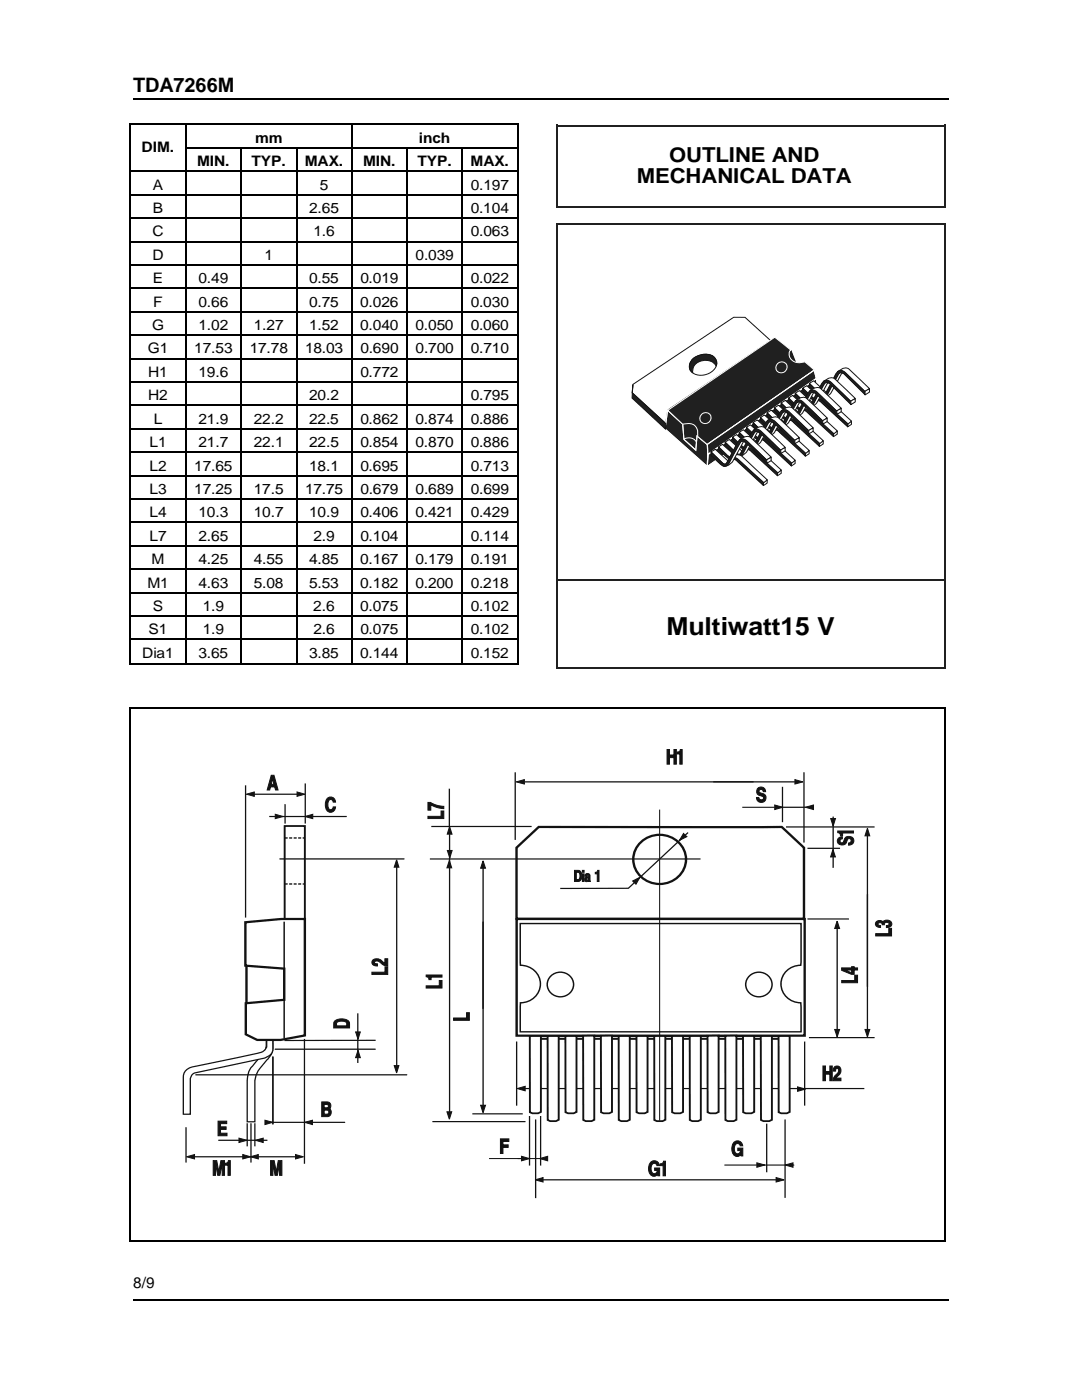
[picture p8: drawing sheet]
<svg xmlns="http://www.w3.org/2000/svg" width="216mm" height="279mm" viewBox="0 0 216 279" stroke-linecap="round" stroke-linejoin="round" font-family="sans-serif">
<defs><g id="words">
<text font-size="5" x="133" y="126.8">Multiwatt15 V</text>
<g font-size="4.1">
<text x="133.5" y="32.3">OUTLINE AND</text>
<text x="127.1" y="36.5">MECHANICAL DATA</text>
</g>
<text font-size="4" x="26.6" y="18.4">TDA7266M</text>
<text font-size="3" x="26.6" y="257.1">8/9</text>
<g font-size="2.9">
<text x="50.9" y="28.5">mm</text>
<text x="83.6" y="28.5">inch</text>
<text x="28.3" y="30.3">DIM.</text>
<text x="39.3" y="33.2">MIN.</text>
<text x="50.2" y="33.2">TYP.</text>
<text x="60.8" y="33.2">MAX.</text>
<text x="72.5" y="33.2">MIN.</text>
<text x="83.3" y="33.2">TYP.</text>
<text x="93.9" y="33.2">MAX.</text>
<text x="30.5" y="37.9">A</text>
<text x="63.8" y="37.9">5</text>
<text x="94" y="37.9">0.197</text>
<text x="30.4" y="47.2">C</text>
<text x="30.5" y="42.5">B</text>
<text x="61.7" y="42.5">2.65</text>
<text x="62.5" y="47.2">1.6</text>
<text x="93.9" y="42.5">0.104</text>
<text x="93.9" y="47.2">0.063</text>
<text x="30.4" y="51.9">D</text>
<text x="52.8" y="51.9">1</text>
<text x="82.9" y="51.9">0.039</text>
<text x="30.5" y="56.5">E</text>
<text x="39.6" y="56.5">0.49</text>
<text x="61.7" y="56.5">0.55</text>
<text x="71.9" y="56.5">0.019</text>
<text x="93.9" y="56.5">0.022</text>
<text x="30.3" y="65.9">G</text>
<text x="30.6" y="61.2">F</text>
<text x="39.6" y="61.2">0.66</text>
<text x="39.6" y="65.9">1.02</text>
<text x="50.6" y="65.9">1.27</text>
<text x="61.7" y="61.2">0.75</text>
<text x="61.7" y="65.9">1.52</text>
<text x="71.9" y="61.2">0.026</text>
<text x="71.9" y="65.9">0.040</text>
<text x="82.9" y="65.9">0.050</text>
<text x="93.9" y="65.9">0.060</text>
<text x="93.9" y="61.2">0.030</text>
<text x="29.5" y="70.5">G1</text>
<text x="38.8" y="70.5">17.53</text>
<text x="49.8" y="70.5">17.78</text>
<text x="60.9" y="70.5">18.03</text>
<text x="71.9" y="70.5">0.690</text>
<text x="82.9" y="70.5">0.700</text>
<text x="94" y="70.5">0.710</text>
<text x="29.6" y="75.2">H1</text>
<text x="39.6" y="75.2">19.6</text>
<text x="71.9" y="75.2">0.772</text>
<text x="29.6" y="79.9">H2</text>
<text x="61.7" y="79.9">20.2</text>
<text x="93.9" y="79.9">0.795</text>
<text x="29.8" y="89.2">L1</text>
<text x="30.7" y="84.6">L</text>
<text x="39.6" y="84.6">21.9</text>
<text x="39.6" y="89.2">21.7</text>
<text x="50.6" y="84.6">22.2</text>
<text x="50.6" y="89.2">22.1</text>
<text x="61.7" y="84.6">22.5</text>
<text x="61.7" y="89.2">22.5</text>
<text x="71.9" y="84.6">0.862</text>
<text x="71.9" y="89.2">0.854</text>
<text x="82.9" y="84.6">0.874</text>
<text x="82.9" y="89.2">0.870</text>
<text x="93.9" y="84.6">0.886</text>
<text x="93.9" y="89.2">0.886</text>
<text x="29.8" y="93.9">L2</text>
<text x="38.7" y="93.9">17.65</text>
<text x="61.7" y="93.9">18.1</text>
<text x="71.9" y="93.9">0.695</text>
<text x="94" y="93.9">0.713</text>
<text x="29.8" y="98.6">L3</text>
<text x="38.7" y="98.6">17.25</text>
<text x="50.6" y="98.6">17.5</text>
<text x="60.9" y="98.6">17.75</text>
<text x="71.9" y="98.6">0.679</text>
<text x="82.9" y="98.6">0.689</text>
<text x="94" y="98.6">0.699</text>
<text x="29.8" y="103.2">L4</text>
<text x="29.8" y="107.9">L7</text>
<text x="39.6" y="103.2">10.3</text>
<text x="39.6" y="107.9">2.65</text>
<text x="50.6" y="103.2">10.7</text>
<text x="61.7" y="103.2">10.9</text>
<text x="62.5" y="107.9">2.9</text>
<text x="71.9" y="103.2">0.406</text>
<text x="71.9" y="107.9">0.104</text>
<text x="82.9" y="103.2">0.421</text>
<text x="93.9" y="103.2">0.429</text>
<text x="93.9" y="107.9">0.114</text>
<text x="30.2" y="112.6">M</text>
<text x="39.6" y="112.6">4.25</text>
<text x="50.6" y="112.6">4.55</text>
<text x="61.7" y="112.6">4.85</text>
<text x="71.9" y="112.6">0.167</text>
<text x="82.9" y="112.6">0.179</text>
<text x="93.9" y="112.6">0.191</text>
<text x="29.4" y="117.3">M1</text>
<text x="39.6" y="117.3">4.63</text>
<text x="50.6" y="117.3">5.08</text>
<text x="61.7" y="117.3">5.53</text>
<text x="71.9" y="117.3">0.182</text>
<text x="82.9" y="117.3">0.200</text>
<text x="93.9" y="117.3">0.218</text>
<text x="30.5" y="121.9">S</text>
<text x="40.4" y="121.9">1.9</text>
<text x="62.5" y="121.9">2.6</text>
<text x="71.9" y="121.9">0.075</text>
<text x="93.9" y="121.9">0.102</text>
<text x="28.4" y="131.3">Dia1</text>
<text x="29.7" y="126.6">S1</text>
<text x="39.6" y="131.3">3.65</text>
<text x="40.5" y="126.6">1.9</text>
<text x="61.7" y="131.3">3.85</text>
<text x="62.5" y="126.6">2.6</text>
<text x="71.9" y="131.3">0.144</text>
<text x="71.9" y="126.6">0.075</text>
<text x="93.9" y="131.3">0.152</text>
<text x="93.9" y="126.6">0.102</text>
</g>
</g></defs>
<path d="M110.9 44.7h77.8M110.9 115.7h77.8" fill="none" stroke="#231f20" stroke-width=".24"/>
<path d="M111.1 44.6v71.2M188.6 44.6v71.2" fill="none" stroke="#231f20" stroke-width=".25"/>
<path d="M141.3 90.7l21.6-15.2 .3 2.3-22.1 15.3z" fill="#231f20" stroke="#fff" stroke-width=".2"/>
<path d="M141.3 90.7l21.6-15.2 .3 2.3-22.1 15.3z" fill="none" stroke="#fff" stroke-width=".2"/>
<path d="M126.3 76.7l20.1-13.4h2.3l5.1 4.7-20.5 13.8-.5 2.7-6.6-6.1z" fill="#fff"/>
<path d="M126.3 76.7l20.1-13.4h2.3l5.1 4.7-20.5 13.8-.5 2.7-6.6-6.1z" fill="none" stroke="#0e1313" stroke-width=".2"/>
<path d="M138.2 71.7a3.1 3.1 0 0 1 4.7 .1 2.39 2.39 0 0 1-2.2 3 2.38 2.38 0 0 1-3.1-1.3 1.91 1.91 0 0 1 .6-1.8z" fill="#fff"/>
<path d="M138.1 71.8a3.3 3.3 0 0 1 4.6-.2 2.02 2.02 0 0 1-1.2 2.9 2.74 2.74 0 0 1-3.9-.9 1.84 1.84 0 0 1 .5-1.8z" fill="none" stroke="#0e1313" stroke-width=".2"/>
<path d="M136.3 84.7l1-.2 .8 .1a2.76 2.76 0 0 0 2.4-.2l4.7-1.7 5.8-2.5-10.4 10.3-1.6-1.7a1.38 1.38 0 0 0-1.9-1.3l-.7 .1z" fill="#231f20"/>
<path d="M136.3 84.7h.1a3.4 3.4 0 0 1 2.1 .1 22.7 22.7 0 0 0 6.7-2.1l5.8-2.5-10.4 10.3-1.6-1.8a1.31 1.31 0 0 0-1.7-1.3l-.9 .2z" fill="none" stroke="#0e1313" stroke-width=".2"/>
<path d="M136.4 87.6v.1a1.73 1.73 0 0 1 2.2 0 1.73 1.73 0 0 1 .3 2.2z" fill="#cac2bf"/>
<g fill="#231f20" stroke="#fff" stroke-width=".2">
<path d="M136.4 87.6h.1a1.71 1.71 0 0 1 2.1 .2 1.71 1.71 0 0 1 .3 2.1z"/>
<path d="M133.2 81.9l3 2.7 .3 3.1 2.3 2.1 .3-2.8 2 1.7v4.4l-8.4-7.5z"/>
</g>
<path d="M133.2 81.9l3 2.7 .3 3.1 2.3 2.1 .3-2.8 2 1.7v4.4l-8.4-7.5z" fill="none" stroke="#fff" stroke-width=".2"/>
<path d="M126.3 76.8l-.1 1.6 6.6 6.1v1.1l-6.7-6.1z" fill="#231f20"/>
<path d="M126.3 76.8l-.1 1.6 6.6 6.1v1.1l-6.7-6.2z" fill="none" stroke="#0e1313" stroke-width=".2"/>
<path d="M138.2 71.7a3.2 3.2 0 0 1 4.5-.2l.3 .6a.62 .62 0 0 1-.1 .9 2.66 2.66 0 0 0-4.7 .7v.7a1.73 1.73 0 0 1 0-2.7z" fill="#231f20"/>
<path d="M138.4 71.5a3.5 3.5 0 0 1 4.1-.2 1.36 1.36 0 0 1 .4 1.6 2.66 2.66 0 0 0-4.6 .7l-.1 .8a1.79 1.79 0 0 1 .2-2.9z" fill="none" stroke="#0e1313" stroke-width=".2"/>
<path d="M157.4 69.7l.4 .3 1.1 2.8-2.3-.6z" fill="#231f20"/>
<path d="M157.4 69.7l.4 .2 1.1 2.9-2.3-.6z" fill="none" stroke="#0e1313" stroke-width=".2"/>
<path d="M133.3 81.9l21.3-14.6 3.2 2.6a1.67 1.67 0 0 0 0 1.8 1.67 1.67 0 0 0 1.7 .7l1.1-.2 1.9 1.6-21.4 14.9-1.9-1.6a1.97 1.97 0 0 0-.6-2.1 1.97 1.97 0 0 0-2.1-.4l-.3 .1z" fill="#b6aaa7"/>
<g fill="#231f20" stroke="#fff" stroke-width=".2">
<path d="M133.3 81.9l21.3-14.6 3.2 2.6a1.52 1.52 0 0 0-.2 1.6 1.52 1.52 0 0 0 1.4 .9l1.6-.2 1.9 1.6-21.4 14.9-1.9-1.6a1.99 1.99 0 0 0-.6-2.2 1.99 1.99 0 0 0-2.2-.3l-.2 .1z"/>
<path d="M141.2 88.7l21.3-14.8 .4 1.6-21.7 15.2z"/>
</g>
<g fill="none" stroke="#fff" stroke-width=".2">
<path d="M141.2 88.7l21.3-14.8 .4 1.6-21.7 15.2z"/>
<circle cx="155.9" cy="73.3" r="1.11"/>
<circle cx="140.7" cy="83.5" r="1.11"/>
</g>
<path d="M167.2 74.6l.7-.5 .6 .2v.3h-.6l-2.1 3.9-1 .7-.8 .1 .6-.1z" fill="#fff"/>
<path d="M167.2 74.6l.7-.5 .6 .2v.3l-.4-.1-.2 .1-1.7 3.2a2.19 2.19 0 0 1-2.2 1.5l.6-.1z" fill="none" stroke="#0e1313" stroke-width=".2"/>
<path d="M161.5 76.5l.8-.5 2.6 2.3-.5 1z" fill="#fff"/>
<path d="M161.5 76.5l.8-.5 2.6 2.3-.5 1z" fill="none" stroke="#0e1313" stroke-width=".2"/>
<path d="M167.1 74.2l1.2-.7h.9l4.3 4.1-.9 .5-4.4-3.9z" fill="#fff"/>
<path d="M167.1 74.2a2.32 2.32 0 0 1 1.9-.8l.4 .3 4.1 3.9-.9 .5-4.4-3.9z" fill="none" stroke="#0e1313" stroke-width=".2"/>
<path d="M161.5 76.6l2.3 2.1 .5 .2 .5-.5 2-3.8a1.13 1.13 0 0 1 1.9-.3l4 4-.1 .5-4.4-4.3-.3-.1-.3 .1-.3 .2-2.3 4.2a1.08 1.08 0 0 1-1.9-.1l-1.6-1.6z" fill="#574044"/>
<path d="M161.5 76.5l2.3 2.2 .6 .2 .4-.6 1.9-3.5a1.26 1.26 0 0 1 1.1-.9 1.26 1.26 0 0 1 1.2 .7l3.7 3.7-.1 .5-4.4-4.4a.76 .76 0 0 0-1 .5l-2.2 4.1a1 1 0 0 1-1.7 0l-1.8-1.8z" fill="#231f20" stroke="#0e1313" stroke-width=".2"/>
<path d="M172.6 78.1l.9-.5v.7l-.9 .5z" fill="#fff"/>
<path d="M172.6 78.1l.9-.5v.7l-.9 .5z" fill="none" stroke="#0e1313" stroke-width=".2"/>
<path d="M169.1 84.6l.8-.5v.6l-.8 .5z" fill="#fff"/>
<path d="M169.1 84.6l.8-.5v.6l-.8 .5z" fill="none" stroke="#0e1313" stroke-width=".2"/>
<path d="M160.2 77.4l.8-.4 1.9 1.7 .7 .3a1.95 1.95 0 0 1 1.7 .8l4.6 4.2-.8 .7-5.7-4.9-1.1-.1-1.9-1.8z" fill="#fff"/>
<path d="M160.2 77.4l.8-.4 1.9 1.7 .7 .3a1.95 1.95 0 0 1 1.7 .8l4.6 4.2-.8 .7-5.7-4.9-1.1-.1-1.9-1.8z" fill="none" stroke="#0e1313" stroke-width=".2"/>
<path d="M160.2 77.5l2.1 1.9 1.2 .2 .7 .4 5 4.6-.1 .6-5.4-5-.3-.2h-.6a1.66 1.66 0 0 1-1.2-.7l-1.4-1.3z" fill="#574044"/>
<path d="M160.2 77.5l1.8 1.7 .6 .3a2.32 2.32 0 0 1 2 .9l4.6 4.2-.1 .6-5.2-4.9a1.35 1.35 0 0 0-1.3-.4l-.9-.5-1.5-1.4z" fill="#231f20" stroke="#0e1313" stroke-width=".2"/>
<path d="M164.4 76.6l.6-.5 .7 .2v.2l-.6 .1-2.1 3.8-1 .8-.8 .1 .5-.2z" fill="#fff"/>
<path d="M164.4 76.6l.6-.5 .7 .2v.2l-.4-.1-.3 .2-1.7 3.1a2.2 2.2 0 0 1-2.2 1.5l.6-.1z" fill="none" stroke="#0e1313" stroke-width=".2"/>
<path d="M158.7 78.5l.8-.5 2.6 2.3-.5 .9z" fill="#fff"/>
<path d="M158.7 78.5l.8-.5 2.6 2.3-.5 .9z" fill="none" stroke="#0e1313" stroke-width=".2"/>
<path d="M164.3 76.1l1.1-.6h1l4.3 4-.9 .6-4.5-3.9z" fill="#fff"/>
<path d="M164.3 76.1a2.34 2.34 0 0 1 1.9-.7l.7 .5 3.8 3.6-.9 .6-4.5-4z" fill="none" stroke="#0e1313" stroke-width=".2"/>
<path d="M158.7 78.5l2.2 2.2 .6 .2 .5-.6 1.9-3.7a1.12 1.12 0 0 1 1.9-.3l4.1 3.9-.1 .5-4.4-4.3h-.3h-.4l-.2 .3-2.3 4.1a1.08 1.08 0 0 1-1.9-.1l-1.6-1.5z" fill="#574044"/>
<path d="M158.7 78.5l2.2 2.2 .6 .2 .5-.6 1.8-3.5a1.26 1.26 0 0 1 1.1-.9 1.26 1.26 0 0 1 1.3 .7l3.7 3.6-.1 .5-4.5-4.3a.75 .75 0 0 0-1 .5l-2.2 4a1 1 0 0 1-1.6 0l-1.8-1.7z" fill="#231f20" stroke="#0e1313" stroke-width=".2"/>
<path d="M169.8 80.1l.9-.6v.7l-.9 .6z" fill="#fff"/>
<path d="M169.8 80l.9-.5v.7l-.9 .6z" fill="none" stroke="#0e1313" stroke-width=".2"/>
<path d="M166.3 86.5l.8-.5v.7l-.8 .4z" fill="#fff"/>
<path d="M166.3 86.5l.8-.5v.7l-.8 .4z" fill="none" stroke="#0e1313" stroke-width=".2"/>
<path d="M157.4 79.4l.7-.5 1.9 1.7 .8 .3a1.93 1.93 0 0 1 1.7 .8l4.6 4.3-.8 .7-5.7-5-1.2-.1-1.8-1.8z" fill="#fff"/>
<path d="M157.4 79.4l.7-.5 2 1.8 .7 .2a1.92 1.92 0 0 1 1.7 .8l4.6 4.3-.8 .7-5.7-5-1.2-.1-1.8-1.8z" fill="none" stroke="#0e1313" stroke-width=".2"/>
<path d="M157.4 79.4l2 1.9 1.3 .3 .6 .3 5 4.6v.6l-5.4-5-.4-.2h-.5a1.68 1.68 0 0 1-1.2-.6l-1.5-1.4z" fill="#231f20"/>
<path d="M157.4 79.4l1.8 1.8 .6 .3a2.33 2.33 0 0 1 2 .8l4.5 4.2v.6l-5.2-4.8a1.32 1.32 0 0 0-1.4-.4l-.8-.5-1.6-1.5z" fill="none" stroke="#0e1313" stroke-width=".2"/>
<path d="M161.6 78.5l.6-.5 .6 .2v.3l-.3-.1-.3 .2-2 3.8-1 .7-.9 .1 .6-.1z" fill="#fff"/>
<path d="M161.6 78.5l.6-.5 .7 .2v.3l-.4-.1-.3 .1-1.7 3.2a2.19 2.19 0 0 1-2.2 1.5l.6-.1z" fill="none" stroke="#0e1313" stroke-width=".2"/>
<path d="M155.9 80.4l.8-.5 2.5 2.3-.4 1z" fill="#fff"/>
<path d="M155.9 80.4l.8-.5 2.5 2.3-.4 1z" fill="none" stroke="#0e1313" stroke-width=".2"/>
<path d="M161.5 78.1l1.1-.7h1l4.3 4.1-.9 .5-4.5-3.9z" fill="#fff"/>
<path d="M161.5 78.1a2.32 2.32 0 0 1 1.9-.7l.4 .2 4.1 3.9-.9 .5-4.5-3.9z" fill="none" stroke="#0e1313" stroke-width=".2"/>
<path d="M155.9 80.5l2.2 2.1 .6 .2 .5-.5 1.9-3.7a1.12 1.12 0 0 1 1.9-.4l4.1 4-.1 .5-4.4-4.3-.3-.1-.4 .1-.2 .2-2.3 4.2a1.08 1.08 0 0 1-1.9-.1l-1.6-1.6z" fill="#231f20"/>
<path d="M155.9 80.5l2.2 2.1 .6 .2 .5-.6 1.8-3.5a1.26 1.26 0 0 1 1.1-.9 1.26 1.26 0 0 1 1.3 .7l3.7 3.7-.1 .5-4.5-4.4a.75 .75 0 0 0-1 .6l-2.2 4a1 1 0 0 1-1.6 0l-1.8-1.8z" fill="none" stroke="#0e1313" stroke-width=".2"/>
<path d="M167 82l.9-.5v.7l-.9 .5z" fill="#fff"/>
<path d="M167 82l.9-.5v.7l-.9 .5z" fill="none" stroke="#0e1313" stroke-width=".2"/>
<path d="M163.5 88.5l.8-.5v.6l-.8 .5z" fill="#fff"/>
<path d="M163.5 88.5l.8-.5v.6l-.8 .5z" fill="none" stroke="#0e1313" stroke-width=".2"/>
<path d="M154.6 81.3l.7-.4 2 1.7 .7 .3a1.94 1.94 0 0 1 1.7 .8l4.6 4.3-.8 .6-5.7-4.9-1.2-.1-1.8-1.8z" fill="#fff"/>
<path d="M154.6 81.3l.7-.4 2 1.7 .7 .3a1.95 1.95 0 0 1 1.7 .8l4.6 4.2-.8 .7-5.7-4.9-1.2-.1-1.8-1.8z" fill="none" stroke="#0e1313" stroke-width=".2"/>
<path d="M154.5 81.4l2.1 1.9 1.3 .2 .6 .4 5 4.6v.6l-5.4-5-.4-.2-.9-.1a6.9 6.9 0 0 1-2.3-1.9z" fill="#231f20"/>
<path d="M154.5 81.4l1.9 1.7 .6 .3a2.37 2.37 0 0 1 2 .9l4.5 4.2v.6l-5.2-4.9a1.34 1.34 0 0 0-1.4-.3l-.8-.6-1.6-1.4z" fill="none" stroke="#0e1313" stroke-width=".2"/>
<path d="M158.8 80.5l.6-.5 .6 .2v.2l-.5 .1-2.2 3.8-.9 .8-.9 .1 .6-.2z" fill="#fff"/>
<path d="M158.8 80.5l.6-.5 .6 .2v.2l-.3-.1-.3 .2-1.7 3.1a2.19 2.19 0 0 1-2.2 1.6l.6-.2z" fill="none" stroke="#0e1313" stroke-width=".2"/>
<path d="M153.1 82.4l.8-.5 2.5 2.3-.4 .9z" fill="#fff"/>
<path d="M153.1 82.4l.8-.5 2.5 2.3-.4 .9z" fill="none" stroke="#0e1313" stroke-width=".2"/>
<path d="M158.7 80l1.1-.6h1l4.3 4-.9 .6-4.5-3.9z" fill="#fff"/>
<path d="M158.7 80a2.33 2.33 0 0 1 1.9-.7l.7 .5 3.8 3.6-.9 .6-4.5-3.9z" fill="none" stroke="#0e1313" stroke-width=".2"/>
<path d="M153.1 82.4l2.2 2.2 .6 .2 .5-.6 1.9-3.7a1.13 1.13 0 0 1 1.9-.3l4.1 3.9-.1 .6-4.4-4.4h-.5l-.4 .3-2.3 4.1a1.08 1.08 0 0 1-1.9 0l-1.7-1.6z" fill="#231f20"/>
<path d="M153.1 82.4l2.2 2.2 .6 .2 .5-.6 1.8-3.5a1.26 1.26 0 0 1 1.1-.9 1.26 1.26 0 0 1 1.3 .7l3.7 3.6-.1 .5-4.5-4.3a.75 .75 0 0 0-1 .5l-2.1 3.9a1.01 1.01 0 0 1-1.7 .1l-1.9-1.7z" fill="none" stroke="#0e1313" stroke-width=".2"/>
<path d="M164.2 84l.8-.6v.7l-.8 .6z" fill="#fff"/>
<path d="M164.2 84l.8-.6v.7l-.8 .6z" fill="none" stroke="#0e1313" stroke-width=".2"/>
<path d="M160.7 90.4l.8-.5v.7l-.8 .5z" fill="#fff"/>
<path d="M160.7 90.4l.8-.5v.7l-.8 .4z" fill="none" stroke="#0e1313" stroke-width=".2"/>
<path d="M151.8 83.3l.7-.5 1.9 1.7 .8 .4a1.93 1.93 0 0 1 1.7 .7l4.6 4.3-.9 .7-5.6-5-1.2-.1-1.8-1.8z" fill="#fff"/>
<path d="M151.8 83.3l.7-.5 2 1.8 .7 .2a1.92 1.92 0 0 1 1.7 .8l4.6 4.3-.9 .7-5.6-5-1.2-.1-1.8-1.8z" fill="none" stroke="#0e1313" stroke-width=".2"/>
<path d="M151.7 83.3l2.1 1.9 1.3 .3 .6 .3 5 4.6v.6l-5.4-5-.3-.1-.6-.1a1.7 1.7 0 0 1-1.2-.6l-1.5-1.4z" fill="#231f20"/>
<path d="M151.7 83.3l1.9 1.8 .6 .3a2.32 2.32 0 0 1 2 .8l4.5 4.2v.6l-5.2-4.8a1.32 1.32 0 0 0-1.4-.4l-.8-.5-1.6-1.5z" fill="none" stroke="#0e1313" stroke-width=".2"/>
<path d="M156 82.4l.6-.5 .6 .3v.2l-.3-.1-.3 .2-2.1 3.8-.9 .8h-.9l.6-.1z" fill="#fff"/>
<path d="M156 82.4l.6-.5 .6 .2v.3l-.3-.1-.3 .1-1.7 3.2a2.19 2.19 0 0 1-2.2 1.5l.6-.1z" fill="none" stroke="#0e1313" stroke-width=".2"/>
<path d="M150.3 84.3l.8-.5 2.5 2.3-.4 1z" fill="#fff"/>
<path d="M150.3 84.3l.8-.5 2.5 2.3-.4 1z" fill="none" stroke="#0e1313" stroke-width=".2"/>
<path d="M155.9 82l1.1-.7h1l4.3 4.1-.9 .5-4.5-3.9z" fill="#fff"/>
<path d="M155.9 82a2.32 2.32 0 0 1 1.9-.7l.4 .2 4.1 3.9-.9 .5-4.5-3.9z" fill="none" stroke="#0e1313" stroke-width=".2"/>
<path d="M150.3 84.4l2.2 2.1 .6 .2 .5-.5 1.9-3.7a1.12 1.12 0 0 1 1.9-.4l4.1 4-.1 .5-4.4-4.3-.3-.1-.4 .1-.2 .2-2.3 4.2a1.08 1.08 0 0 1-1.9-.1l-1.6-1.6z" fill="#231f20"/>
<path d="M150.3 84.4l2.2 2.1 .6 .2 .5-.6 1.8-3.5a1.26 1.26 0 0 1 1.1-.8 1.26 1.26 0 0 1 1.3 .6l3.7 3.7-.1 .5-4.5-4.4a.76 .76 0 0 0-1 .6l-2.2 4a1 1 0 0 1-1.6 0l-1.8-1.8z" fill="none" stroke="#0e1313" stroke-width=".2"/>
<path d="M161.4 85.9l.8-.5v.7l-.8 .5z" fill="#fff"/>
<path d="M161.4 85.9l.8-.5v.7l-.8 .5z" fill="none" stroke="#0e1313" stroke-width=".2"/>
<path d="M157.9 92.4l.8-.5v.6l-.8 .5z" fill="#fff"/>
<path d="M157.9 92.4l.8-.5v.6l-.8 .5z" fill="none" stroke="#0e1313" stroke-width=".2"/>
<path d="M149 85.2l.7-.4 2 1.7 .7 .3a1.92 1.92 0 0 1 1.7 .8l4.6 4.3-.8 .6-5.7-4.9-1.2-.1-1.8-1.8z" fill="#fff"/>
<path d="M149 85.2l.7-.4 2 1.7 .7 .3a1.95 1.95 0 0 1 1.7 .8l4.6 4.3-.8 .6-5.7-4.9-1.2-.1-1.8-1.8z" fill="none" stroke="#0e1313" stroke-width=".2"/>
<path d="M148.9 85.3l2.1 1.9 1.3 .2 .6 .4 5 4.6v.6l-5.4-5-.4-.2h-.5a1.72 1.72 0 0 1-1.2-.6l-1.5-1.4z" fill="#231f20"/>
<path d="M148.9 85.3l1.9 1.7 .6 .3a2.33 2.33 0 0 1 1.9 .9l4.6 4.2v.6l-5.2-4.9a1.34 1.34 0 0 0-1.4-.3l-.8-.6-1.6-1.4z" fill="none" stroke="#0e1313" stroke-width=".2"/>
<path d="M153.2 84.4l.7-.5 .6 .2v.2h-.4l-.2 .1-2.1 3.9-1 .7-.8 .1 .6-.2z" fill="#fff"/>
<path d="M153.2 84.4l.7-.5 .6 .2v.2h-.4l-.2 .1-1.7 3.1a2.19 2.19 0 0 1-2.2 1.6l.6-.2z" fill="none" stroke="#0e1313" stroke-width=".2"/>
<path d="M147.5 86.3l.8-.5 2.6 2.3-.5 1z" fill="#fff"/>
<path d="M147.5 86.3l.8-.5 2.6 2.3-.5 .9z" fill="none" stroke="#0e1313" stroke-width=".2"/>
<path d="M153.1 83.9l1.3-.7 .8 .1 4.3 4-.9 .6-4.5-3.9z" fill="#fff"/>
<path d="M153.1 83.9a2.33 2.33 0 0 1 1.9-.7l.7 .5 3.8 3.6-.9 .6-4.5-3.9z" fill="none" stroke="#0e1313" stroke-width=".2"/>
<path d="M147.5 86.3l2.3 2.2 .5 .2 .5-.6 2-3.7a1.12 1.12 0 0 1 1.9-.3l4 3.9-.1 .6-4.4-4.4h-.3h-.3l-.3 .3-2.3 4.1a1.08 1.08 0 0 1-1.9 0l-1.6-1.6z" fill="#574044"/>
<path d="M147.5 86.3l2.3 2.2 .5 .2 .5-.6 1.9-3.5a1.26 1.26 0 0 1 1.1-.9 1.26 1.26 0 0 1 1.2 .7l3.7 3.6-.1 .6-4.5-4.4a.75 .75 0 0 0-1 .5l-2.1 3.9a1.02 1.02 0 0 1-1.7 .1l-1.8-1.7z" fill="#231f20" stroke="#0e1313" stroke-width=".2"/>
<path d="M158.6 87.9l.9-.5v.6l-.9 .6z" fill="#fff"/>
<path d="M158.6 87.9l.9-.6v.7l-.9 .6z" fill="none" stroke="#0e1313" stroke-width=".2"/>
<path d="M155.1 94.3l.8-.5v.7l-.8 .5z" fill="#fff"/>
<path d="M155.1 94.3l.8-.5v.7l-.8 .5z" fill="none" stroke="#0e1313" stroke-width=".2"/>
<path d="M146.2 87.2l.8-.5 1.9 1.8 .7 .3a1.9 1.9 0 0 1 1.7 .7l4.6 4.3-.8 .7-5.7-4.9-1.1-.2-1.9-1.8z" fill="#fff"/>
<path d="M146.2 87.2l.8-.5 1.9 1.8 .7 .3a1.9 1.9 0 0 1 1.7 .7l4.6 4.3-.8 .7-5.7-5-1.1-.1-1.9-1.8z" fill="none" stroke="#0e1313" stroke-width=".2"/>
<path d="M146.2 87.2l2 1.9 1.3 .3 .6 .3 5.1 4.6-.1 .6-5.4-5-.3-.1-.6-.1a1.72 1.72 0 0 1-1.2-.6l-1.4-1.4z" fill="#231f20"/>
<path d="M146.2 87.2l1.8 1.8 .6 .3a2.32 2.32 0 0 1 2 .8l4.6 4.2-.1 .6-5.2-4.8a1.33 1.33 0 0 0-1.3-.4l-.9-.5-1.5-1.5z" fill="none" stroke="#0e1313" stroke-width=".2"/>
<path d="M150.4 86.3l.6-.5 .7 .3v.2h-.6l-2.1 3.9-1.1 .8h-.7l.6-.1z" fill="#fff"/>
<path d="M150.4 86.3l.6-.5 .7 .3v.2l-.4-.1-.2 .2-1.7 3.1a2.19 2.19 0 0 1-2.2 1.5l.6-.1z" fill="none" stroke="#0e1313" stroke-width=".2"/>
<path d="M144.7 88.2l.8-.5 2.6 2.3-.5 1z" fill="#fff"/>
<path d="M144.7 88.2l.8-.5 2.6 2.3-.5 1z" fill="none" stroke="#0e1313" stroke-width=".2"/>
<path d="M150.3 85.9l1.1-.7h1l4.3 4.1-.9 .5-4.5-3.9z" fill="#fff"/>
<path d="M150.3 85.9a2.33 2.33 0 0 1 1.9-.7l.7 .5 3.8 3.6-.9 .5-4.5-3.9z" fill="none" stroke="#0e1313" stroke-width=".2"/>
<path d="M144.7 88.3l2.3 2.2 .5 .1 .5-.5 2-3.7a1.13 1.13 0 0 1 1.8-.4l4.1 4-.1 .5-4.4-4.3-.4-.1-.5 .3-2.3 4.2a1.08 1.08 0 0 1-1.9-.1l-1.6-1.6z" fill="#231f20"/>
<path d="M144.7 88.3l2.3 2.1 .5 .2 .5-.6 1.9-3.5a1.26 1.26 0 0 1 1.1-.9 1.26 1.26 0 0 1 1.2 .8l3.7 3.6-.1 .5-4.5-4.3a.75 .75 0 0 0-1 .5l-2.1 4a1 1 0 0 1-1.7 0l-1.8-1.8z" fill="none" stroke="#0e1313" stroke-width=".2"/>
<path d="M155.8 89.8l.9-.5v.7l-.9 .5z" fill="#fff"/>
<path d="M155.8 89.8l.9-.5v.7l-.9 .5z" fill="none" stroke="#0e1313" stroke-width=".2"/>
<path d="M152.3 96.3l.8-.5v.6l-.8 .5z" fill="#fff"/>
<path d="M152.3 96.3l.8-.5v.6l-.8 .5z" fill="none" stroke="#0e1313" stroke-width=".2"/>
<path d="M143.4 89.1l.8-.4 1.9 1.7 .7 .3a1.93 1.93 0 0 1 1.7 .8l4.6 4.3-.8 .7-5.7-5-1.1-.1-1.9-1.8z" fill="#fff"/>
<path d="M143.4 89.1l.8-.4 1.9 1.7 .7 .3a1.92 1.92 0 0 1 1.7 .8l4.6 4.3-.8 .6-5.7-4.9-1.1-.1-1.9-1.8z" fill="none" stroke="#0e1313" stroke-width=".2"/>
<path d="M143.4 89.2l2 1.9 1.5 .3 .4 .3 5.1 4.6-.1 .6-5.4-5-.4-.2h-.5a1.7 1.7 0 0 1-1.2-.6l-1.4-1.4z" fill="#574044"/>
<path d="M143.4 89.2l1.8 1.7 .6 .3a2.33 2.33 0 0 1 2 .9l4.6 4.2-.1 .6-5.2-4.8a1.34 1.34 0 0 0-1.3-.4l-.9-.6-1.5-1.4z" fill="#231f20" stroke="#0e1313" stroke-width=".2"/>
<path d="M147.6 88.3l.7-.5 .6 .2v.2l-.6 .1-2.1 3.9-1 .7-.8 .1 .6-.1z" fill="#fff"/>
<path d="M147.6 88.3l.7-.5 .6 .2v.2h-.4l-.2 .1-1.7 3.1a2.19 2.19 0 0 1-2.2 1.6l.6-.2z" fill="none" stroke="#0e1313" stroke-width=".2"/>
<path d="M141.9 90.2l.8-.5 2.6 2.3-.5 1z" fill="#fff"/>
<path d="M141.9 90.2l.8-.5 2.6 2.3-.5 1z" fill="none" stroke="#0e1313" stroke-width=".2"/>
<path d="M147.5 87.8l1.1-.6h1l4.3 4-.9 .6-4.5-3.9z" fill="#fff"/>
<path d="M147.5 87.8a2.33 2.33 0 0 1 1.9-.7l.4 .2 4.1 3.9-.9 .6-4.5-3.9z" fill="none" stroke="#0e1313" stroke-width=".2"/>
<path d="M141.9 90.2l2.3 2.2 .5 .2 .5-.5 2-3.8a1.12 1.12 0 0 1 1.8-.3l4.1 4-.1 .5-4.4-4.4h-.3h-.3l-.3 .3-2.3 4.1a1.08 1.08 0 0 1-1.9 0l-1.6-1.6z" fill="#574044"/>
<path d="M141.9 90.2l2.3 2.2 .5 .2 .5-.6 1.8-3.5a1.26 1.26 0 0 1 1.2-.9 1.26 1.26 0 0 1 1.2 .7l3.7 3.6-.1 .6-4.5-4.4a.76 .76 0 0 0-1 .5l-2.1 4a1 1 0 0 1-1.7 0l-1.8-1.7z" fill="#231f20" stroke="#0e1313" stroke-width=".2"/>
<path d="M153 91.8l.9-.5v.6l-.9 .6z" fill="#fff"/>
<path d="M153 91.8l.9-.5v.6l-.9 .6z" fill="none" stroke="#0e1313" stroke-width=".2"/>
<path d="M110.9 115.8h77.8M110.9 133.2h77.8" fill="none" stroke="#231f20" stroke-width=".24"/>
<path d="M111.1 115.7v17.6M188.6 115.7v17.6" fill="none" stroke="#231f20" stroke-width=".25"/>
<path d="M25.9 24.6v107.9M37.1 24.8v107.6M48.1 29.5v102.9M59.2 29.5v102.9M70.2 24.8v107.6M81.3 29.5v102.9M92.3 29.5v102.9M103.4 24.6v107.9M25.9 141.1v106.6M188.6 141.1v106.6" fill="none" stroke="#000" stroke-width=".25"/>
<g fill="none" stroke="#000" stroke-width=".24">
<path d="M25.8 24.7h77.7M26 34.2h77.3M26 38.8h77.3M37 29.5h66.3M26 43.5h77.3M26 48.2h77.3M26 52.8h77.3M26 57.6h77.3M26 62.2h77.3M26 66.9h77.3M26 71.6h77.3M26 76.2h77.3"/>
<path d="M26 80.9h77.3M26 85.6h77.3M26 90.2h77.3M26 94.9h77.3M26 99.6h77.3M26 104.3h77.3M26 108.9h77.3M26 113.6h77.3M26 118.3h77.3M25.8 132.4h77.7M26 122.9h77.3M26 127.6h77.3"/>
<path d="M25.8 141.2h162.9M25.8 247.6h162.9"/>
</g>
<path d="M53.1 205.8l1.3-.2v3.3a3.4 3.4 0 0 1-1.1 2.6 9 9 0 0 0-2.2 3.1l-.2 1.2v8.1h-1.6v-7.9a5 5 0 0 1 1.8-4.2l1.6-1.7 .3-.6 .1-.9z" fill="#fff"/>
<path d="M53.1 205.8l1.3-.2v1.5a6.4 6.4 0 0 1-.5 3.7l-.6 .7a7.8 7.8 0 0 0-2.4 4.3v8.1h-1.6v-6.9a6.3 6.3 0 0 1 .8-3.9l1.9-2.3a2.96 2.96 0 0 0 1.1-2.2z" fill="none" stroke="#0e1313" stroke-width=".25"/>
<path d="M37.2 213.6l1.2-.7 6.5-1.3a47.4 47.4 0 0 0 7.5-1.7l.5-.4 .3-.6v-2.4l1.2 .2v2.7a2.05 2.05 0 0 1-1.7 1.8l-13.7 2.9-.5 .3-.5 .9v7.1h-1.4v-7.8z" fill="#fff"/>
<path d="M37.1 213.7l1.2-.7 12.5-2.7a3 3 0 0 0 2.3-1.1l.1-.3v-2.4l1.2 .2v1.2a3.3 3.3 0 0 1-.4 2.6l-1.3 .7-12.4 2.6a2.47 2.47 0 0 0-2.2 1.1l-.1 7.5h-1.4v-5.8a4.3 4.3 0 0 1 .5-2.9zM103.8 217.2h68.6" fill="none" stroke="#0e1313" stroke-width=".25"/>
<path d="M103.8 217.2h68.6" fill="none" stroke="#0e1313" stroke-width=".2"/>
<g fill="#fff">
<path d="M106.7 206.8h50.4v.5h-50.4z"/>
<path d="M56.8 164.9h4v18.7h-4z"/>
</g>
<path d="M106.7 206.8h50.4v.5h-50.4z" fill="#fff" stroke="#0e1313" stroke-width=".37"/>
<path d="M56.8 164.9h4v18.7h-4z" fill="none" stroke="#0e1313" stroke-width=".37"/>
<g fill="#fff">
<path d="M49.2 190.5h9.3v12.3h-9.3z"/>
<path d="M105.7 206.7h2.2v15.2l-.5 .3h-1.2l-.5-.2z"/>
</g>
<path d="M49.2 190.5h9.3v12.3h-9.3z" fill="#fff" stroke="#0e1313" stroke-width=".46"/>
<path d="M105.7 206.7h2.2v15.2l-.5 .3h-1.2l-.5-.2z" fill="none" stroke="#0e1313" stroke-width=".37"/>
<path d="M103.1 169.2l4.4-4.2h48.5l4.4 4.2v14.2h-57.3z" fill="#fff"/>
<path d="M103.1 169.2l4.4-4.2h48.5l4.4 4.2v14.2h-57.3z" fill="none" stroke="#0e1313" stroke-width=".46"/>
<path d="M109.3 206.7h2.2v16.8l-.6 .2h-1.1l-.5-.2z" fill="#fff"/>
<path d="M109.3 206.7h2.2v16.8l-.6 .2h-1.1l-.5-.2z" fill="none" stroke="#0e1313" stroke-width=".37"/>
<path d="M112.8 206.7h2.2v15.2l-.5 .3h-1.2l-.5-.2z" fill="#fff"/>
<path d="M112.8 206.7h2.2v15.2l-.5 .3h-1.2l-.5-.2z" fill="none" stroke="#0e1313" stroke-width=".37"/>
<path d="M123.4 206.7h2.3v16.8l-.6 .2h-1.1l-.5-.2z" fill="#fff"/>
<path d="M123.4 206.7h2.3v16.8l-.6 .2h-1.1l-.5-.2z" fill="none" stroke="#0e1313" stroke-width=".37"/>
<path d="M127 206.7h2.2v15.2l-.5 .3h-1.2l-.5-.2z" fill="#fff"/>
<path d="M127 206.7h2.2v15.2l-.5 .3h-1.2l-.5-.2z" fill="none" stroke="#0e1313" stroke-width=".37"/>
<path d="M130.5 206.7h2.3v16.8l-.6 .2h-1.1l-.5-.2z" fill="#fff"/>
<path d="M130.5 206.7h2.3v16.8l-.6 .2h-1.1l-.5-.2z" fill="none" stroke="#0e1313" stroke-width=".37"/>
<path d="M134.1 206.7h2.2v15.2l-.5 .3h-1.2l-.5-.2z" fill="#fff"/>
<path d="M134.1 206.7h2.2v15.2l-.5 .3h-1.2l-.5-.2z" fill="none" stroke="#0e1313" stroke-width=".37"/>
<path d="M137.6 206.7h2.2v16.8l-.5 .2h-1.2l-.5-.2z" fill="#fff"/>
<path d="M137.6 206.7h2.2v16.8l-.5 .2h-1.2l-.5-.2z" fill="none" stroke="#0e1313" stroke-width=".37"/>
<path d="M148.3 206.7h2.2v15.2l-.6 .3h-1.1l-.5-.2z" fill="#fff"/>
<path d="M148.3 206.7h2.2v15.2l-.6 .3h-1.1l-.5-.2z" fill="none" stroke="#0e1313" stroke-width=".37"/>
<path d="M151.8 206.7h2.2v16.8l-.5 .2h-1.2l-.5-.2z" fill="#fff"/>
<path d="M151.8 206.7h2.2v16.8l-.5 .2h-1.2l-.5-.2z" fill="none" stroke="#0e1313" stroke-width=".37"/>
<path d="M155.4 206.7h2.2v15.2l-.6 .3h-1.1l-.5-.2z" fill="#fff"/>
<path d="M155.4 206.7h2.2v15.2l-.6 .3h-1.1l-.5-.2z" fill="none" stroke="#0e1313" stroke-width=".37"/>
<g fill="#fff">
<path d="M103.1 183.4h57.5v23.3h-57.5z"/>
<path d="M119.9 206.7h2.2v15.2l-.5 .3h-1.2l-.5-.2z"/>
</g>
<path d="M103.1 183.4h57.5v23.3h-57.5z" fill="#fff" stroke="#0e1313" stroke-width=".46"/>
<path d="M119.9 206.7h2.2v15.2l-.5 .3h-1.2l-.5-.2z" fill="none" stroke="#0e1313" stroke-width=".37"/>
<path d="M141.2 206.7h2.2v15.2l-.6 .3h-1.1l-.5-.2z" fill="#fff"/>
<path d="M141.2 206.7h2.2v15.2l-.6 .3h-1.1l-.5-.2z" fill="none" stroke="#0e1313" stroke-width=".37"/>
<path d="M144.7 206.7h2.2v16.8l-.5 .2h-1.2l-.5-.2z" fill="#fff"/>
<path d="M144.7 206.7h2.2v16.8l-.5 .2h-1.2l-.5-.2z" fill="none" stroke="#0e1313" stroke-width=".37"/>
<path d="M116.4 206.7h2.2v16.8l-.6 .2h-1.1l-.5-.2z" fill="#fff"/>
<path d="M116.4 206.7h2.2v16.8l-.6 .2h-1.1l-.5-.2z" fill="none" stroke="#0e1313" stroke-width=".37"/>
<g fill="#fff">
<path d="M103.8 184.3h56v8.3a3.7 3.7 0 0 0-4 3.8 3.7 3.7 0 0 0 4 3.7v5.8h-56v-5.8a3.8 3.8 0 0 0 4-3.7 3.8 3.8 0 0 0-4-3.8z"/>
<path d="M149.6 194.7a2.54 2.54 0 0 1 3.6-.1 2.54 2.54 0 0 1 .1 3.6 2.57 2.57 0 0 1-3.4 .3 2.57 2.57 0 0 1-.7-3.4z"/>
<path d="M109.8 194.9a2.57 2.57 0 0 1 3.5-.5 2.57 2.57 0 0 1 .7 3.4 2.58 2.58 0 0 1-3.4 .8 2.58 2.58 0 0 1-1.1-3.3z"/>
<path d="M127.6 168.4a5.3 5.3 0 0 1 5.7-1.5 5.3 5.3 0 0 1 3.6 4.6 5.3 5.3 0 0 1-5.3 4.9 5.3 5.3 0 0 1-5.2-4.9l.2-1.4z"/>
</g>
<g fill="#fff" stroke="#0e1313" stroke-width=".29">
<path d="M103.8 184.3h56v8.3a3.7 3.7 0 0 0-4 3.8 3.7 3.7 0 0 0 4 3.7v5.8h-56v-5.8a3.8 3.8 0 0 0 4-3.7 3.8 3.8 0 0 0-4-3.8z"/>
<path d="M149.4 194.9a2.56 2.56 0 0 1 3.5-.4 2.56 2.56 0 0 1 .6 3.5 2.56 2.56 0 0 1-3.6 .5 2.56 2.56 0 0 1-.5-3.6z"/>
<path d="M109.8 194.9a2.56 2.56 0 0 1 3.5-.4 2.56 2.56 0 0 1 .6 3.5 2.56 2.56 0 0 1-3.6 .5 2.56 2.56 0 0 1-.5-3.6z"/>
</g>
<path d="M127.6 168.4a5.3 5.3 0 0 1 5.7-1.5 5.3 5.3 0 0 1 3.6 4.6 5.3 5.3 0 0 1-5.3 4.9 5.3 5.3 0 0 1-5.2-4.9 4.7 4.7 0 0 1 1.2-3.1z" fill="none" stroke="#0e1313" stroke-width=".46"/>
<path d="M49 184.1l7.1-.7h4.7v23.2l-4.8 .9h-4.7l-2.3-1.1v-6.2l7.7-.7v-6.2l-7.7-.6z" fill="#fff"/>
<path d="M49 184.1l7.1-.7h4.7v23.2l-4.8 .9h-4.7l-2.3-1.1v-6.2l7.7-.7v-6.2l-7.7-.6z" fill="#fff" stroke="#0e1313" stroke-width=".46"/>
<path d="M107.7 231.2l1.6-.4v.9z" fill="#0e1313"/>
<path d="M103.3 231.2h5.2M107.7 231.2l1.6-.4v.9z" fill="none" stroke="#0e1313" stroke-width=".21"/>
<path d="M103.3 231.2h5.2" fill="none" stroke="#0e1313" stroke-width=".2"/>
<path d="M104.1 230.8l1.5 .4-1.5 .5z" fill="#0e1313"/>
<path d="M97.6 231.2h6.5M104.1 230.8l1.5 .4-1.5 .5z" fill="none" stroke="#0e1313" stroke-width=".21"/>
<path d="M97.6 231.2h6.5" fill="none" stroke="#0e1313" stroke-width=".2"/>
<path d="M99.9 227.3h1.6v.5h-1.1v.7h1v.5h-1v1.2h-.5z" fill="#0e1313"/>
<path d="M99.9 227.3h1.6v.5h-1.1v.7h1v.5h-1v1.2h-.5z" fill="none" stroke="#0e1313" stroke-width=".2"/>
<path d="M146.5 228a1.03 1.03 0 0 1 1.1-.2 1.03 1.03 0 0 1 .6 .9h-.5a.57 .57 0 0 0-.6-.5 .57 .57 0 0 0-.5 .6 .95 .95 0 0 0 .7 1.5l.3-.2 .2-.5h-.6v-.5h1v1.6h-.3l-.1-.4a.98 .98 0 0 1-1.2 .4 .98 .98 0 0 1-.6-1.1l.1-.9z" fill="#0e1313"/>
<path d="M146.4 228a1.03 1.03 0 0 1 1.1-.3 1.03 1.03 0 0 1 .7 1h-.5a.54 .54 0 0 0-.4-.5 .54 .54 0 0 0-.6 .3 1.18 1.18 0 0 0 .5 1.8 .62 .62 0 0 0 .6-.7h-.6v-.5h1v1.6h-.3l-.1-.4a.94 .94 0 0 1-1.1 .5 .94 .94 0 0 1-.6-1 2.16 2.16 0 0 1 .3-1.8z" fill="none" stroke="#0e1313" stroke-width=".2"/>
<path d="M106.8 235.5l1.6-.5v.9z" fill="#0e1313"/>
<path d="M106.8 235.5l1.6-.5v.9z" fill="none" stroke="#0e1313" stroke-width=".21"/>
<path d="M108.4 235.5h46.7" fill="none" stroke="#0e1313" stroke-width=".2"/>
<path d="M108.4 235.5h46.7" fill="none" stroke="#0e1313" stroke-width=".25"/>
<path d="M154.9 235l1.6 .5-1.6 .4z" fill="#0e1313"/>
<path d="M154.9 235l1.6 .5-1.6 .4z" fill="none" stroke="#0e1313" stroke-width=".21"/>
<path d="M129.9 231.9a1.01 1.01 0 0 1 1.1-.2 1.01 1.01 0 0 1 .6 .9h-.5a.58 .58 0 0 0-.7-.4 .58 .58 0 0 0-.5 .6 .93 .93 0 0 0 .8 1.4l.3-.2 .1-.4h-.5v-.5h1v1.6h-.3l-.1-.4a.94 .94 0 0 1-1 .4 .94 .94 0 0 1-.7-.9v-1.2z" fill="#0e1313"/>
<path d="M129.8 232a1.02 1.02 0 0 1 1.1-.3 1.02 1.02 0 0 1 .7 .9h-.5a.54 .54 0 0 0-.5-.4 .54 .54 0 0 0-.5 .3 1.21 1.21 0 0 0 .4 1.7 .62 .62 0 0 0 .6-.6h-.5v-.5h1v1.6h-.3l-.1-.4a.96 .96 0 0 1-1.1 .4 .96 .96 0 0 1-.6-1 2.11 2.11 0 0 1 .3-1.7z" fill="none" stroke="#0e1313" stroke-width=".2"/>
<path d="M131.8 232.3l.4-.1 .2-.5h.4v3h-.5v-2.1h-.5z" fill="#0e1313"/>
<path d="M131.8 232.3a.54 .54 0 0 0 .6-.6h.4v3h-.5v-2.1h-.5z" fill="none" stroke="#0e1313" stroke-width=".2"/>
<path d="M105.7 222.7v9.9M106.9 223.4v15.7M107.9 222.7v9.9M153 224.2v9.8M156.7 223.4v15.7" fill="none" stroke="#0e1313" stroke-width=".25"/>
<path d="M156.7 232.5l1.5-.4v.9z" fill="#0e1313"/>
<path d="M151.1 232.5h7.4M156.7 232.5l1.5-.4v.8z" fill="none" stroke="#0e1313" stroke-width=".21"/>
<path d="M151.1 232.5h7.4" fill="none" stroke="#0e1313" stroke-width=".2"/>
<path d="M151 232.1l1.6 .4-1.6 .5z" fill="#0e1313"/>
<path d="M144.5 232.5h6.5M151 232.1l1.6 .4-1.6 .4z" fill="none" stroke="#0e1313" stroke-width=".21"/>
<path d="M144.5 232.5h6.5" fill="none" stroke="#0e1313" stroke-width=".2"/>
<path d="M85 196.7h2.7v-1h.5v1.5h-3.2z" fill="#0e1313"/>
<path d="M85 196.7h2.7v-1h.5v1.5h-3.2z" fill="none" stroke="#0e1313" stroke-width=".2"/>
<path d="M85 194.6h3.2v.4h-2.2v.5h-.4l-.2-.4-.4-.2z" fill="#0e1313"/>
<path d="M85 194.6h3.2v.4h-2.2v.5h-.4l-.1-.4-.5-.2z" fill="none" stroke="#0e1313" stroke-width=".2"/>
<path d="M96.4 171.8l.5 1.5h-1z" fill="#0e1313"/>
<path d="M96.4 171.8l.5 1.5h-1z" fill="none" stroke="#0e1313" stroke-width=".21"/>
<path d="M96.4 173.2v28.1" fill="none" stroke="#0e1313" stroke-width=".2"/>
<path d="M96.4 173.2v28.1" fill="none" stroke="#0e1313" stroke-width=".25"/>
<path d="M95.9 220.6h1l-.5 1.5z" fill="#0e1313"/>
<path d="M95.9 220.6h1l-.5 1.5z" fill="none" stroke="#0e1313" stroke-width=".21"/>
<path d="M96.4 183.9v37.6" fill="none" stroke="#0e1313" stroke-width=".2"/>
<path d="M85.8 171.4h54M86.1 164.9h20M96.4 183.9v37.6M86.3 223.8h18.6" fill="none" stroke="#0e1313" stroke-width=".25"/>
<path d="M89.7 165l.5 1.5h-1z" fill="#0e1313"/>
<path d="M89.7 165l.5 1.5h-1z" fill="none" stroke="#0e1313" stroke-width=".21"/>
<path d="M89.7 166.5v55.9" fill="none" stroke="#0e1313" stroke-width=".2"/>
<path d="M89.7 166.5v55.9" fill="none" stroke="#0e1313" stroke-width=".25"/>
<path d="M89.3 169.7h.9l-.5 1.5z" fill="#0e1313"/>
<path d="M89.3 169.7h.9l-.5 1.5z" fill="none" stroke="#0e1313" stroke-width=".21"/>
<path d="M90.5 203.2h2.6v-1.1h.6v1.5h-3.2z" fill="#0e1313"/>
<path d="M90.5 203.2h2.6v-1.1h.6v1.5h-3.2z" fill="none" stroke="#0e1313" stroke-width=".2"/>
<path d="M89.7 157.4v7.5" fill="none" stroke="#0e1313" stroke-width=".25"/>
<path d="M85.4 162.9h2.6v-1h.6v1.5h-3.2z" fill="#0e1313"/>
<path d="M85.4 162.9h2.6v-1h.6v1.5h-3.2z" fill="none" stroke="#0e1313" stroke-width=".2"/>
<path d="M85.4 160.1h.5a5.1 5.1 0 0 0 2.7 .8v.5l-1.4-.3-1.2-.5v1.1h-.6z" fill="#0e1313"/>
<path d="M85.4 160.1h.5l1.7 .7 1 .1v.5l-1.2-.2-1.4-.6v1.1h-.6z" fill="none" stroke="#0e1313" stroke-width=".2"/>
<path d="M102.8 154.1v13.5M160.4 154.1v14" fill="none" stroke="#0e1313" stroke-width=".25"/>
<path d="M103 156l1.6-.4v.9z" fill="#0e1313"/>
<path d="M103 156l1.6-.4v.9z" fill="none" stroke="#0e1313" stroke-width=".21"/>
<path d="M104.6 156h45.8" fill="none" stroke="#0e1313" stroke-width=".2"/>
<path d="M104.6 156h45.8" fill="none" stroke="#0e1313" stroke-width=".25"/>
<path d="M158.6 155.6l1.6 .4-1.6 .5z" fill="#0e1313"/>
<path d="M158.6 155.6l1.6 .4-1.6 .5z" fill="none" stroke="#0e1313" stroke-width=".21"/>
<path d="M142.3 156h16.3" fill="none" stroke="#0e1313" stroke-width=".2"/>
<path d="M142.3 156h16.3" fill="none" stroke="#0e1313" stroke-width=".25"/>
<path d="M160.7 161.1l1.6-.4v.9z" fill="#0e1313"/>
<path d="M160.7 161.1l1.6-.4v.9z" fill="none" stroke="#0e1313" stroke-width=".21"/>
<path d="M154.9 161.1h7.2" fill="none" stroke="#0e1313" stroke-width=".2"/>
<path d="M154.9 161.1h7.2" fill="none" stroke="#0e1313" stroke-width=".25"/>
<path d="M154.6 160.7l1.6 .4-1.6 .5z" fill="#0e1313"/>
<path d="M148.1 161.1h6.5M154.6 160.7l1.6 .4-1.6 .5z" fill="none" stroke="#0e1313" stroke-width=".21"/>
<path d="M148.1 161.1h6.5" fill="none" stroke="#0e1313" stroke-width=".2"/>
<path d="M151.2 157.3a.92 .92 0 0 1 1-.2 .92 .92 0 0 1 .6 .9h-.5a.39 .39 0 0 0-.3-.5 .39 .39 0 0 0-.5 .3 .39 .39 0 0 0 .4 .5 .95 .95 0 0 1 1 1 .95 .95 0 0 1-1 .9 .95 .95 0 0 1-.9-1h.4a.45 .45 0 0 0 .5 .5 .45 .45 0 0 0 .3-.7 1.26 1.26 0 0 1-1.2-1z" fill="#0e1313"/>
<path d="M151.2 157.3a.91 .91 0 0 1 1-.2 .91 .91 0 0 1 .6 .9h-.5l-.2-.4h-.4l-.3 .3 .4 .4a.96 .96 0 0 1 1.1 .9 .96 .96 0 0 1-1 1 .96 .96 0 0 1-.9-1h.4a.48 .48 0 0 0 .5 .4 .48 .48 0 0 0 .5-.4l-.4-.3a.94 .94 0 0 1-.9-.5 .94 .94 0 0 1 .1-1.1z" fill="none" stroke="#0e1313" stroke-width=".2"/>
<path d="M133.1 149.6h.5v1.1h.9v-1.1h.5v2.9h-.5v-1.3h-.9v1.3h-.5z" fill="#0e1313"/>
<path d="M133.1 149.6h.5v1.1h.9v-1.1h.5v2.9h-.5v-1.3h-.9v1.3h-.5z" fill="none" stroke="#0e1313" stroke-width=".2"/>
<path d="M135.1 150.1l.5-.2 .2-.3h.3v2.9h-.4v-2h-.6z" fill="#0e1313"/>
<path d="M135.1 150.1a.52 .52 0 0 0 .7-.5h.3v2.9h-.4v-2h-.6z" fill="none" stroke="#0e1313" stroke-width=".2"/>
<path d="M173.1 165.3l.4 1.5h-.9z" fill="#0e1313"/>
<path d="M173.1 165.3l.4 1.5h-.9z" fill="none" stroke="#0e1313" stroke-width=".21"/>
<path d="M173.1 166.4v39.3" fill="none" stroke="#0e1313" stroke-width=".2"/>
<path d="M173.1 166.4v39.3" fill="none" stroke="#0e1313" stroke-width=".25"/>
<path d="M174.7 186.3h2.7v-1h.5v1.5h-3.2z" fill="#0e1313"/>
<path d="M174.7 186.3h2.7v-1h.5v1.5h-3.2z" fill="none" stroke="#0e1313" stroke-width=".2"/>
<path d="M174.9 183.9a1 1 0 0 1 1.3 .1 .92 .92 0 0 1 1.2-.4 .92 .92 0 0 1 .4 1.2l-.4 .3h-.5v-.4l.5-.2a.47 .47 0 0 0-.5-.4 .47 .47 0 0 0-.4 .5h-.5a.41 .41 0 0 0-.4-.4 .41 .41 0 0 0-.4 .3l.5 .2v.4a.74 .74 0 0 1-.9-.3 .74 .74 0 0 1 .1-.9z" fill="#0e1313"/>
<path d="M174.9 183.9a.99 .99 0 0 1 1.3 .1 .96 .96 0 0 1 1.1-.3 .96 .96 0 0 1 .6 1 1.05 1.05 0 0 1-1 .4v-.4l.5-.1v-.4a.53 .53 0 0 0-.6-.1 .53 .53 0 0 0-.3 .5h-.5v-.2a.49 .49 0 0 0-.8 0l.1 .2 .4 .1v.4a.73 .73 0 0 1-.9-.3 .73 .73 0 0 1 .1-.9z" fill="none" stroke="#0e1313" stroke-width=".2"/>
<path d="M156.8 165h17.7M161.4 207.1h13.1" fill="none" stroke="#0e1313" stroke-width=".25"/>
<path d="M172.6 205.5h.9l-.4 1.4z" fill="#0e1313"/>
<path d="M172.6 205.5h.9l-.4 1.4z" fill="none" stroke="#0e1313" stroke-width=".21"/>
<path d="M166.2 163v10.2" fill="none" stroke="#0e1313" stroke-width=".25"/>
<path d="M166.2 169.5l.5 1.5h-1z" fill="#0e1313"/>
<path d="M166.2 169.5l.5 1.5h-1z" fill="none" stroke="#0e1313" stroke-width=".21"/>
<path d="M165.8 163.4h.9l-.5 1.4z" fill="#0e1313"/>
<path d="M165.8 163.4h.9l-.5 1.4z" fill="none" stroke="#0e1313" stroke-width=".21"/>
<path d="M167.3 167.3l.8-.3v.4l-.4 .2-.1 .4 .4 .2 .3-.2a1.04 1.04 0 0 1 1-1.1 1.04 1.04 0 0 1 1.1 1.1l-.3 .4-.3 .2-.5 .1v-.5a.44 .44 0 0 0 .6-.3 .44 .44 0 0 0-.4-.5 .44 .44 0 0 0-.5 .4 .94 .94 0 0 1-1.1 .9 .94 .94 0 0 1-.7-1.3z" fill="#0e1313"/>
<path d="M167.3 167.2l.8-.2v.4l-.4 .2v.4l.3 .2 .4-.3a.97 .97 0 0 1 1.2-1 .97 .97 0 0 1 .5 1.5l-.8 .3v-.5a.47 .47 0 0 0 .5-.2 .47 .47 0 0 0-.1-.6l-.5 .1-.2 .2a.96 .96 0 0 1-1 .9 .96 .96 0 0 1-.9-1.1z" fill="none" stroke="#0e1313" stroke-width=".2"/>
<path d="M167.2 165.8h3.1v.5h-2.2v.5h-.4l-.2-.5-.3-.1z" fill="#0e1313"/>
<path d="M167.2 165.8h3.1v.4h-2.2v.6h-.4a.51 .51 0 0 0-.5-.6z" fill="none" stroke="#0e1313" stroke-width=".2"/>
<path d="M161.1 169.3h6.5M161.1 183.4h8.3" fill="none" stroke="#0e1313" stroke-width=".25"/>
<path d="M167 183.8l.5 1.5h-.9z" fill="#0e1313"/>
<path d="M167 183.8l.5 1.5h-.9z" fill="none" stroke="#0e1313" stroke-width=".21"/>
<path d="M167 184.9v20.6" fill="none" stroke="#0e1313" stroke-width=".2"/>
<path d="M167 184.9v20.6" fill="none" stroke="#0e1313" stroke-width=".25"/>
<path d="M166.6 205.5h.9l-.5 1.4z" fill="#0e1313"/>
<path d="M166.6 205.5h.9l-.5 1.4z" fill="none" stroke="#0e1313" stroke-width=".21"/>
<path d="M168 195.7h2.6v-1.1h.5v1.5h-3.1z" fill="#0e1313"/>
<path d="M168 195.7h2.6v-1.1h.5v1.5h-3.1z" fill="none" stroke="#0e1313" stroke-width=".2"/>
<path d="M167.9 193.2v.5l2 .7h.5v-.8h.7v-.4h-.7v-.3h-.5v.3zM168.6 193.6h1.3v.5z" fill="#0e1313"/>
<path d="M167.9 193.2h2v-.3h.5v.3h.7v.4h-.7v.8h-.5l-2-.8zM168.6 193.6h1.3v.5z" fill="none" stroke="#0e1313" stroke-width=".2"/>
<path d="M156.1 157v7.1" fill="none" stroke="#0e1313" stroke-width=".25"/>
<path d="M164.2 212.7h.5v1.1h.9v-1.1h.5v3h-.5v-1.3h-.9v1.3h-.5z" fill="#0e1313"/>
<path d="M164.2 212.7h.5v1.1h.9v-1.1h.5v3h-.5v-1.3h-.9v1.3h-.5z" fill="none" stroke="#0e1313" stroke-width=".2"/>
<path d="M166.5 212.9a.88 .88 0 0 1 1.2 .1 .88 .88 0 0 1 0 1.2l-.9 1h1v.5h-1.6a2.81 2.81 0 0 1 1.1-1.8 .37 .37 0 0 0 0-.5 .37 .37 0 0 0-.5 0l-.1 .4h-.4v-.5z" fill="#0e1313"/>
<path d="M166.4 213a.84 .84 0 0 1 1.2-.1 .84 .84 0 0 1 .1 1.2l-.9 1.1h1v.5h-1.6a2.26 2.26 0 0 1 1.1-1.7v-.6l-.3-.2-.2 .1-.1 .5h-.4z" fill="none" stroke="#0e1313" stroke-width=".2"/>
<path d="M159.1 216.9l1.6 .5-1.6 .4z" fill="#0e1313"/>
<path d="M159.1 216.9l1.6 .5-1.6 .4z" fill="none" stroke="#0e1313" stroke-width=".21"/>
<path d="M103.2 217.2l1.6-.4v.9z" fill="#0e1313"/>
<path d="M103.2 217.2l1.6-.4v.9z" fill="none" stroke="#0e1313" stroke-width=".21"/>
<path d="M137.3 166.2l-11.9 11.1h-13.6M103.1 207.9v12.8M160.6 207.9v12.8" fill="none" stroke="#0e1313" stroke-width=".25"/>
<path d="M136.4 166.3l.6 .7-1.4 .7z" fill="#0e1313"/>
<path d="M136.4 166.3l.6 .7-1.4 .7z" fill="none" stroke="#0e1313" stroke-width=".21"/>
<path d="M126.2 175.8l1.5-.7-.8 1.4z" fill="#0e1313"/>
<path d="M126.2 175.8l1.5-.7-.8 1.4z" fill="none" stroke="#0e1313" stroke-width=".21"/>
<path d="M114.6 173.7v2.2h.8a1.22 1.22 0 0 0 .7-1.1 1.22 1.22 0 0 0-.7-1.1zM115 174.1a.64 .64 0 0 1 .7 .2 .64 .64 0 0 1 0 .7l-.1 .5h-.6z" fill="#0e1313"/>
<path d="M114.6 173.7h.8a1.23 1.23 0 0 1 .7 1.1 1.23 1.23 0 0 1-.7 1.1h-.8zM115 174.1h.4a.87 .87 0 0 1 0 1.4h-.4z" fill="none" stroke="#0e1313" stroke-width=".2"/>
<path d="M116.2 174.4h.3v1.5h-.3z" fill="#0e1313"/>
<path d="M116.2 174.4h.3v1.5h-.3z" fill="none" stroke="#0e1313" stroke-width=".2"/>
<path d="M116.2 173.7h.3v.4h-.3z" fill="#0e1313"/>
<path d="M116.2 173.7h.3v.4h-.3z" fill="none" stroke="#0e1313" stroke-width=".2"/>
<path d="M116.8 174.4l-.1 .5h.3l.2-.2h.2v.2a.52 .52 0 0 0-.7 .4 .52 .52 0 0 0 .5 .6l.2-.2v.2h.4l-.1-1.2-.3-.3zM117 175.3l.4-.1-.1 .4h-.3z" fill="#0e1313"/>
<path d="M116.8 174.5a.53 .53 0 0 1 .5-.1 .53 .53 0 0 1 .4 .4l.1 1.1h-.4v-.2l-.2 .2h-.3l-.2-.4 .1-.4 .6-.3-.2-.1-.2 .2h-.3zM117.1 175.3l.3-.1-.1 .4h-.2z" fill="none" stroke="#0e1313" stroke-width=".2"/>
<path d="M118.8 174.1l.3-.1 .2-.3h.2v2.2h-.3v-1.5h-.4z" fill="#0e1313"/>
<path d="M50.4 158.5h9.4M118.8 174.1l.4-.1 .1-.3h.2v2.2h-.3v-1.5h-.4zM131.6 161.6v62" fill="none" stroke="#0e1313" stroke-width=".2"/>
<path d="M56.8 167.2h4M56.8 176.4h4" fill="none" stroke="#0e1313" stroke-width=".29" stroke-dasharray=".6 .3" stroke-linecap="butt"/>
<path d="M56.7 183.9v23.4" fill="none" stroke="#0e1313" stroke-width=".29"/>
<path d="M50.4 158.5h9.4" fill="none" stroke="#0e1313" stroke-width=".25"/>
<path d="M49.2 158.5l1.5-.4v.8z" fill="#0e1313"/>
<path d="M49.2 158.5l1.5-.4v.8z" fill="none" stroke="#0e1313" stroke-width=".2"/>
<path d="M59.3 158.1l1.5 .4-1.5 .4z" fill="#0e1313"/>
<path d="M59.3 158.1l1.5 .4-1.5 .4z" fill="none" stroke="#0e1313" stroke-width=".2"/>
<path d="M54.1 154.7l-.8 3h.5l.2-.6h.8l.2 .6h.5l-.8-3zM54.4 155.4l.3 1.1h-.6z" fill="#0e1313"/>
<path d="M54.1 154.7h.6l.8 3h-.5l-.2-.7h-.8l-.2 .7h-.5zM54.4 155.4l.3 1.1h-.6z" fill="none" stroke="#0e1313" stroke-width=".2"/>
<path d="M54 231.6h.7l.4 2.3 .4-2.3h.7v3h-.4v-2.4l-.5 2.4h-.4l-.5-2.4v2.4h-.4z" fill="#0e1313"/>
<path d="M53.7 163h15.5M54 231.6h.7l.4 2.3 .4-2.3h.7v3h-.4v-2.4l-.5 2.4h-.4l-.5-2.4v2.4h-.4z" fill="none" stroke="#0e1313" stroke-width=".2"/>
<path d="M49 156.7v26.4M60.9 156.4v8M53.7 163h15.5M56.9 160.5v3.9" fill="none" stroke="#0e1313" stroke-width=".25"/>
<path d="M60.8 163l1.6-.5v.9z" fill="#0e1313"/>
<path d="M60.8 163l1.6-.5v.9z" fill="none" stroke="#0e1313" stroke-width=".2"/>
<path d="M54.9 162.5l1.6 .5-1.6 .4z" fill="#0e1313"/>
<path d="M54.9 162.5l1.6 .5-1.6 .4z" fill="none" stroke="#0e1313" stroke-width=".2"/>
<path d="M65.3 159.3a.96 .96 0 0 1 1.1-.2 .96 .96 0 0 1 .6 1h-.5a.49 .49 0 0 0-.4-.5 .49 .49 0 0 0-.6 .3l-.1 .7 .1 .7a.5 .5 0 0 0 .6 .3 .5 .5 0 0 0 .4-.6h.5a1.02 1.02 0 0 1-1.1 1.1 1.02 1.02 0 0 1-1-1.2l.1-.9z" fill="#0e1313"/>
<path d="M65.3 159.3a.97 .97 0 0 1 1.1-.2 .97 .97 0 0 1 .6 1h-.5l-.3-.5h-.2a1.27 1.27 0 0 0-.3 1.9h.5l.3-.5h.5a1 1 0 0 1-1 1.1 1 1 0 0 1-1-1 2.15 2.15 0 0 1 .3-1.8zM55.8 171.4h24.9M39 214.5h42.2M53.4 224h15.4" fill="none" stroke="#0e1313" stroke-width=".2"/>
<path d="M55.8 171.4h24.9M79.2 172.1v41.7M39 214.5h42.2M71.4 202.2v9.9M53.4 224h15.4" fill="none" stroke="#0e1313" stroke-width=".25"/>
<path d="M60.8 224l1.5-.4v.8z" fill="#0e1313"/>
<path d="M60.8 224l1.5-.4v.8z" fill="none" stroke="#0e1313" stroke-width=".2"/>
<path d="M52.9 223.6l1.5 .4-1.5 .4z" fill="#0e1313"/>
<path d="M52.9 223.6l1.5 .4-1.5 .4z" fill="none" stroke="#0e1313" stroke-width=".2"/>
<path d="M66.9 203.7l-.3 .3v1.2h3.1v-1a1.63 1.63 0 0 0-2.1-.8zM67.3 204a1.71 1.71 0 0 1 1.9 .2v.5h-2z" fill="#0e1313"/>
<path d="M54.8 209.4h20.2M56.8 207.6h18.2M66.9 203.7a2.36 2.36 0 0 1 2.8 .2v1.3h-3.1v-1zM67.3 204l.9-.2a.8 .8 0 0 1 1 .9h-2z" fill="none" stroke="#0e1313" stroke-width=".2"/>
<path d="M54.8 209.4h20.2M75 207.6l-18.2 .1" fill="none" stroke="#0e1313" stroke-width=".25"/>
<path d="M71 205.9h.9l-.5 1.5z" fill="#0e1313"/>
<path d="M71 205.9h.9l-.5 1.5z" fill="none" stroke="#0e1313" stroke-width=".2"/>
<path d="M71.4 209.6l.5 1.5h-.9z" fill="#0e1313"/>
<path d="M71.4 209.6l.5 1.5h-.9zM43.6 227.6h9.8" fill="none" stroke="#0e1313" stroke-width=".2"/>
<path d="M54.4 210.9v13.5M60.8 207.3v25M43.6 227.6h9.8M49.3 224.2v4.6M50.1 224.2v7.8M50.9 224.2v4.6" fill="none" stroke="#0e1313" stroke-width=".25"/>
<path d="M50.9 227.6l1.6-.5v.9z" fill="#0e1313"/>
<path d="M50.9 227.6l1.6-.5v.9z" fill="none" stroke="#0e1313" stroke-width=".2"/>
<path d="M47.7 227.1l1.6 .5-1.6 .4z" fill="#0e1313"/>
<path d="M38.6 230.9h21.1M47.7 227.1l1.6 .5-1.6 .4z" fill="none" stroke="#0e1313" stroke-width=".2"/>
<path d="M37.1 225v7M38.6 230.9h21.1" fill="none" stroke="#0e1313" stroke-width=".25"/>
<path d="M37.2 230.9l1.6-.5v.9z" fill="#0e1313"/>
<path d="M37.2 230.9l1.6-.5v.9z" fill="none" stroke="#0e1313" stroke-width=".2"/>
<path d="M48.4 230.4l1.6 .5-1.6 .4z" fill="#0e1313"/>
<path d="M48.4 230.4l1.6 .5-1.6 .4z" fill="none" stroke="#0e1313" stroke-width=".2"/>
<path d="M50 230.9l1.5-.5v.9z" fill="#0e1313"/>
<path d="M50 230.9l1.5-.5v.9z" fill="none" stroke="#0e1313" stroke-width=".2"/>
<path d="M59 230.4l1.6 .5-1.6 .4z" fill="#0e1313"/>
<path d="M59 230.4l1.6 .5-1.6 .4z" fill="none" stroke="#0e1313" stroke-width=".2"/>
<path d="M54.4 210.9v13.5" fill="none" stroke="#0e1313" stroke-width=".25"/>
<path d="M42.5 231.6h.7l.5 2.3 .4-2.3h.7v3h-.5v-2.4l-.4 2.4h-.5l-.4-2.4v2.4h-.5z" fill="#0e1313"/>
<path d="M42.5 231.6h.7l.5 2.3 .4-2.3h.7v3h-.5v-2.4l-.4 2.4h-.5l-.4-2.4v2.4h-.5z" fill="none" stroke="#0e1313" stroke-width=".2"/>
<path d="M45 232.1h.4l.2-.5h.4v3h-.5v-2.1h-.5z" fill="#0e1313"/>
<path d="M45 232.1a.53 .53 0 0 0 .6-.5h.4v3h-.5v-2.1h-.5z" fill="none" stroke="#0e1313" stroke-width=".2"/>
<path d="M43.5 223.7h1.7v.6h-1.2v.6h1.1v.5h-1.1v.8h1.3v.5h-1.8z" fill="#0e1313"/>
<path d="M43.5 223.7h1.7v.5h-1.2v.7h1.1v.5h-1.1v.8h1.3v.5h-1.8z" fill="none" stroke="#0e1313" stroke-width=".2"/>
<path d="M64.2 219.9v3h1.1a.88 .88 0 0 0 .8-.7 .88 .88 0 0 0-.3-.9 .77 .77 0 0 0 .2-.9 .77 .77 0 0 0-.7-.5zM64.7 220.4h.6a.33 .33 0 0 1 .2 .4 .33 .33 0 0 1-.2 .3h-.6zM64.7 221.6h.5a.4 .4 0 0 1 .4 .4 .4 .4 0 0 1-.4 .4h-.5z" fill="#0e1313"/>
<path d="M64.2 219.9h1.1a.76 .76 0 0 1 .7 .5 .76 .76 0 0 1-.2 .9 .89 .89 0 0 1 .3 .9 .89 .89 0 0 1-.8 .7h-1.1zM64.7 220.4l.8 .2a.33 .33 0 0 1-.2 .5h-.6zM64.7 221.5h.5a.4 .4 0 0 1 .4 .4 .4 .4 0 0 1-.4 .5h-.5z" fill="none" stroke="#0e1313" stroke-width=".2"/>
<path d="M78.7 212.7h.9l-.5 1.4z" fill="#0e1313"/>
<path d="M78.7 212.7h.9l-.5 1.4z" fill="none" stroke="#0e1313" stroke-width=".2"/>
<path d="M79.1 171.6l.5 1.5h-.9z" fill="#0e1313"/>
<path d="M79.1 171.6l.5 1.5h-.9z" fill="none" stroke="#0e1313" stroke-width=".2"/>
<path d="M74.2 194h2.6v-1h.6v1.5h-3.2z" fill="#0e1313"/>
<path d="M74.2 194h2.6v-1h.6v1.5h-3.2z" fill="none" stroke="#0e1313" stroke-width=".2"/>
<path d="M74.4 191.6a1.61 1.61 0 0 1 2.2 .5l.2 .1v-.9h.6v1.5a2.73 2.73 0 0 1-1.9-1h-.5l-.3 .3 .2 .2h.4v.5a.78 .78 0 0 1-.9-.3 .78 .78 0 0 1 0-.9z" fill="#0e1313"/>
<path d="M74.3 191.7a1.43 1.43 0 0 1 2.2 .3l.3 .2v-.9h.6v1.5a2.51 2.51 0 0 1-1.8-.9l-.6-.1-.3 .3 .1 .1 .5 .1v.5a.81 .81 0 0 1-.8-.2 .81 .81 0 0 1-.2-.9z" fill="none" stroke="#0e1313" stroke-width=".2"/>
<path d="M89.2 221.9h.9l-.4 1.5z" fill="#0e1313"/>
<path d="M89.2 221.9h.9l-.4 1.5z" fill="none" stroke="#0e1313" stroke-width=".21"/>
<path d="M94.3 222.3h10" fill="none" stroke="#0e1313" stroke-width=".25"/>
<path d="M89.7 171.7l.4 1.5h-.9z" fill="#0e1313"/>
<path d="M89.7 171.7l.4 1.5h-.9z" fill="none" stroke="#0e1313" stroke-width=".21"/>
<path d="M110.9 25.1h77.8M110.9 41.2h77.8" fill="none" stroke="#231f20" stroke-width=".24"/>
<path d="M111.1 24.9v16.4M188.6 24.9v16.4" fill="none" stroke="#231f20" stroke-width=".25"/>
<path d="M181.2 253h8.1v5.7h-8.1z" fill-rule="evenodd" fill="#fff"/>
<path d="M26.6 19.7h162.6M26.6 259.4h162.7" fill="none" stroke="#000" stroke-width=".25"/>
<use href="#words"/>
</svg>
